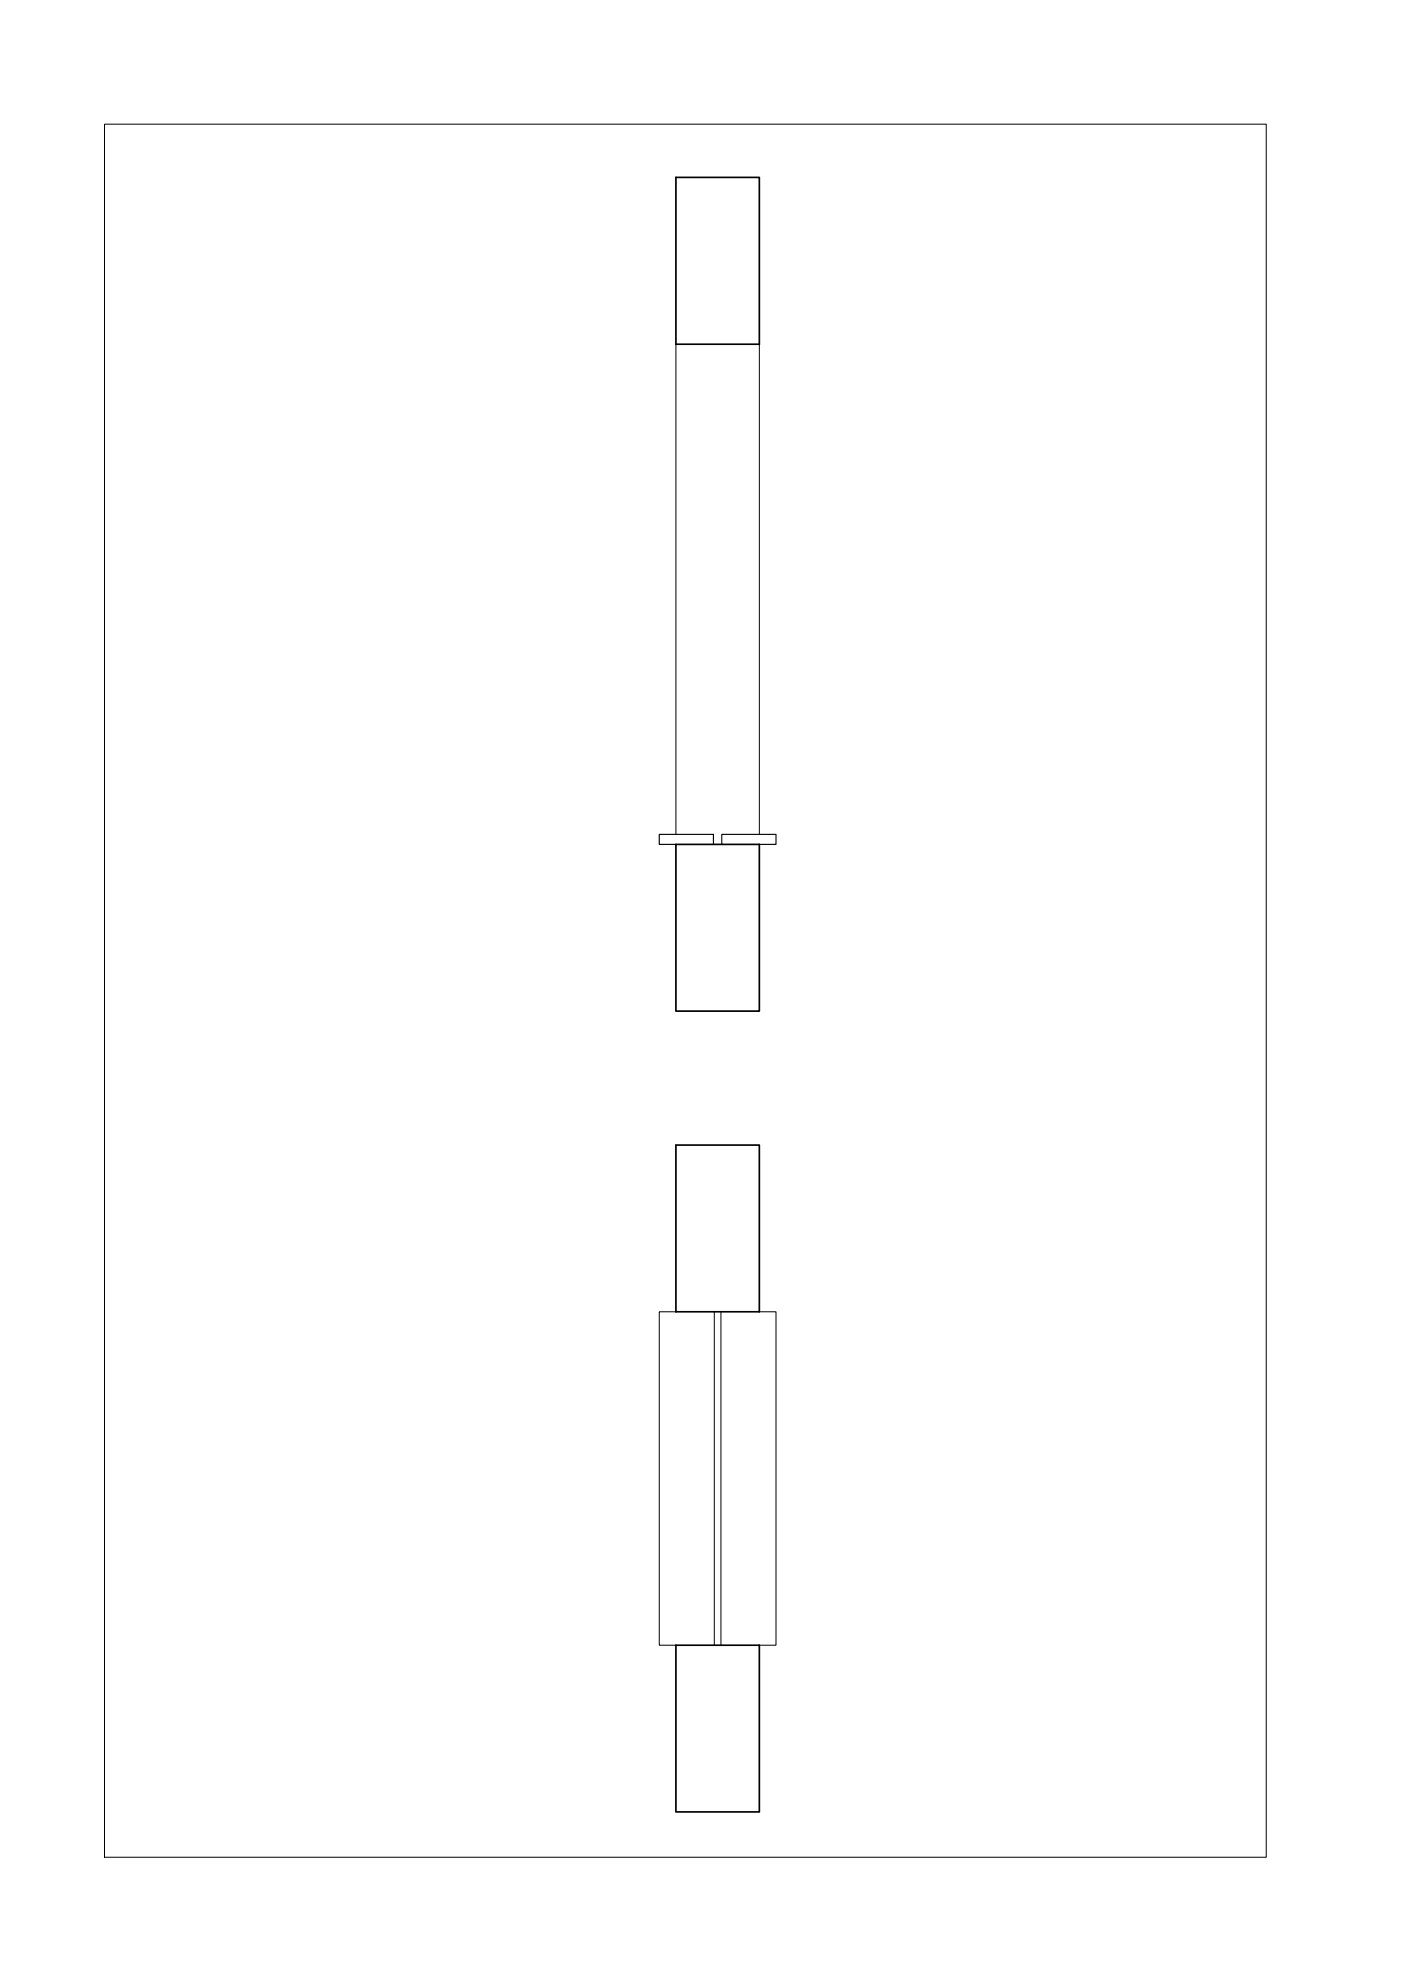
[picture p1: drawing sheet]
<svg xmlns="http://www.w3.org/2000/svg" width="420mm" height="594mm" viewBox="0 0 420 594" stroke-linecap="round" stroke-linejoin="round" font-family="sans-serif">
<!-- layer: muri sezionati -->
<path d="M202.7 53.2h25v50h-25zM202.7 253.2h25v50h-25zM202.7 343.4h25v50h-25zM202.7 493.4h25v50h-25z" fill="none" stroke="#000" stroke-width=".51"/>
<!-- layer: lastre sezionate -->
<path d="M202.7 253.2h-5v-3h16.3v3M216.5 253.2v-3h16.2v3h-5" fill="none" stroke="#000" stroke-width=".34"/>
<!-- layer: buco muro -->
<path d="M202.7 103.2v147M227.7 103.2v147M202.7 393.4h-5v100h5M214.2 393.4v100M216.2 393.4v100M227.7 393.4h5v100h-5" fill="none" stroke="#000" stroke-width=".3"/>
<!-- layer: 0 -->
<path d="M31.3 37.2h348.4v519.8h-348.4z" fill="none" stroke="#000" stroke-width=".3"/>
</svg>
